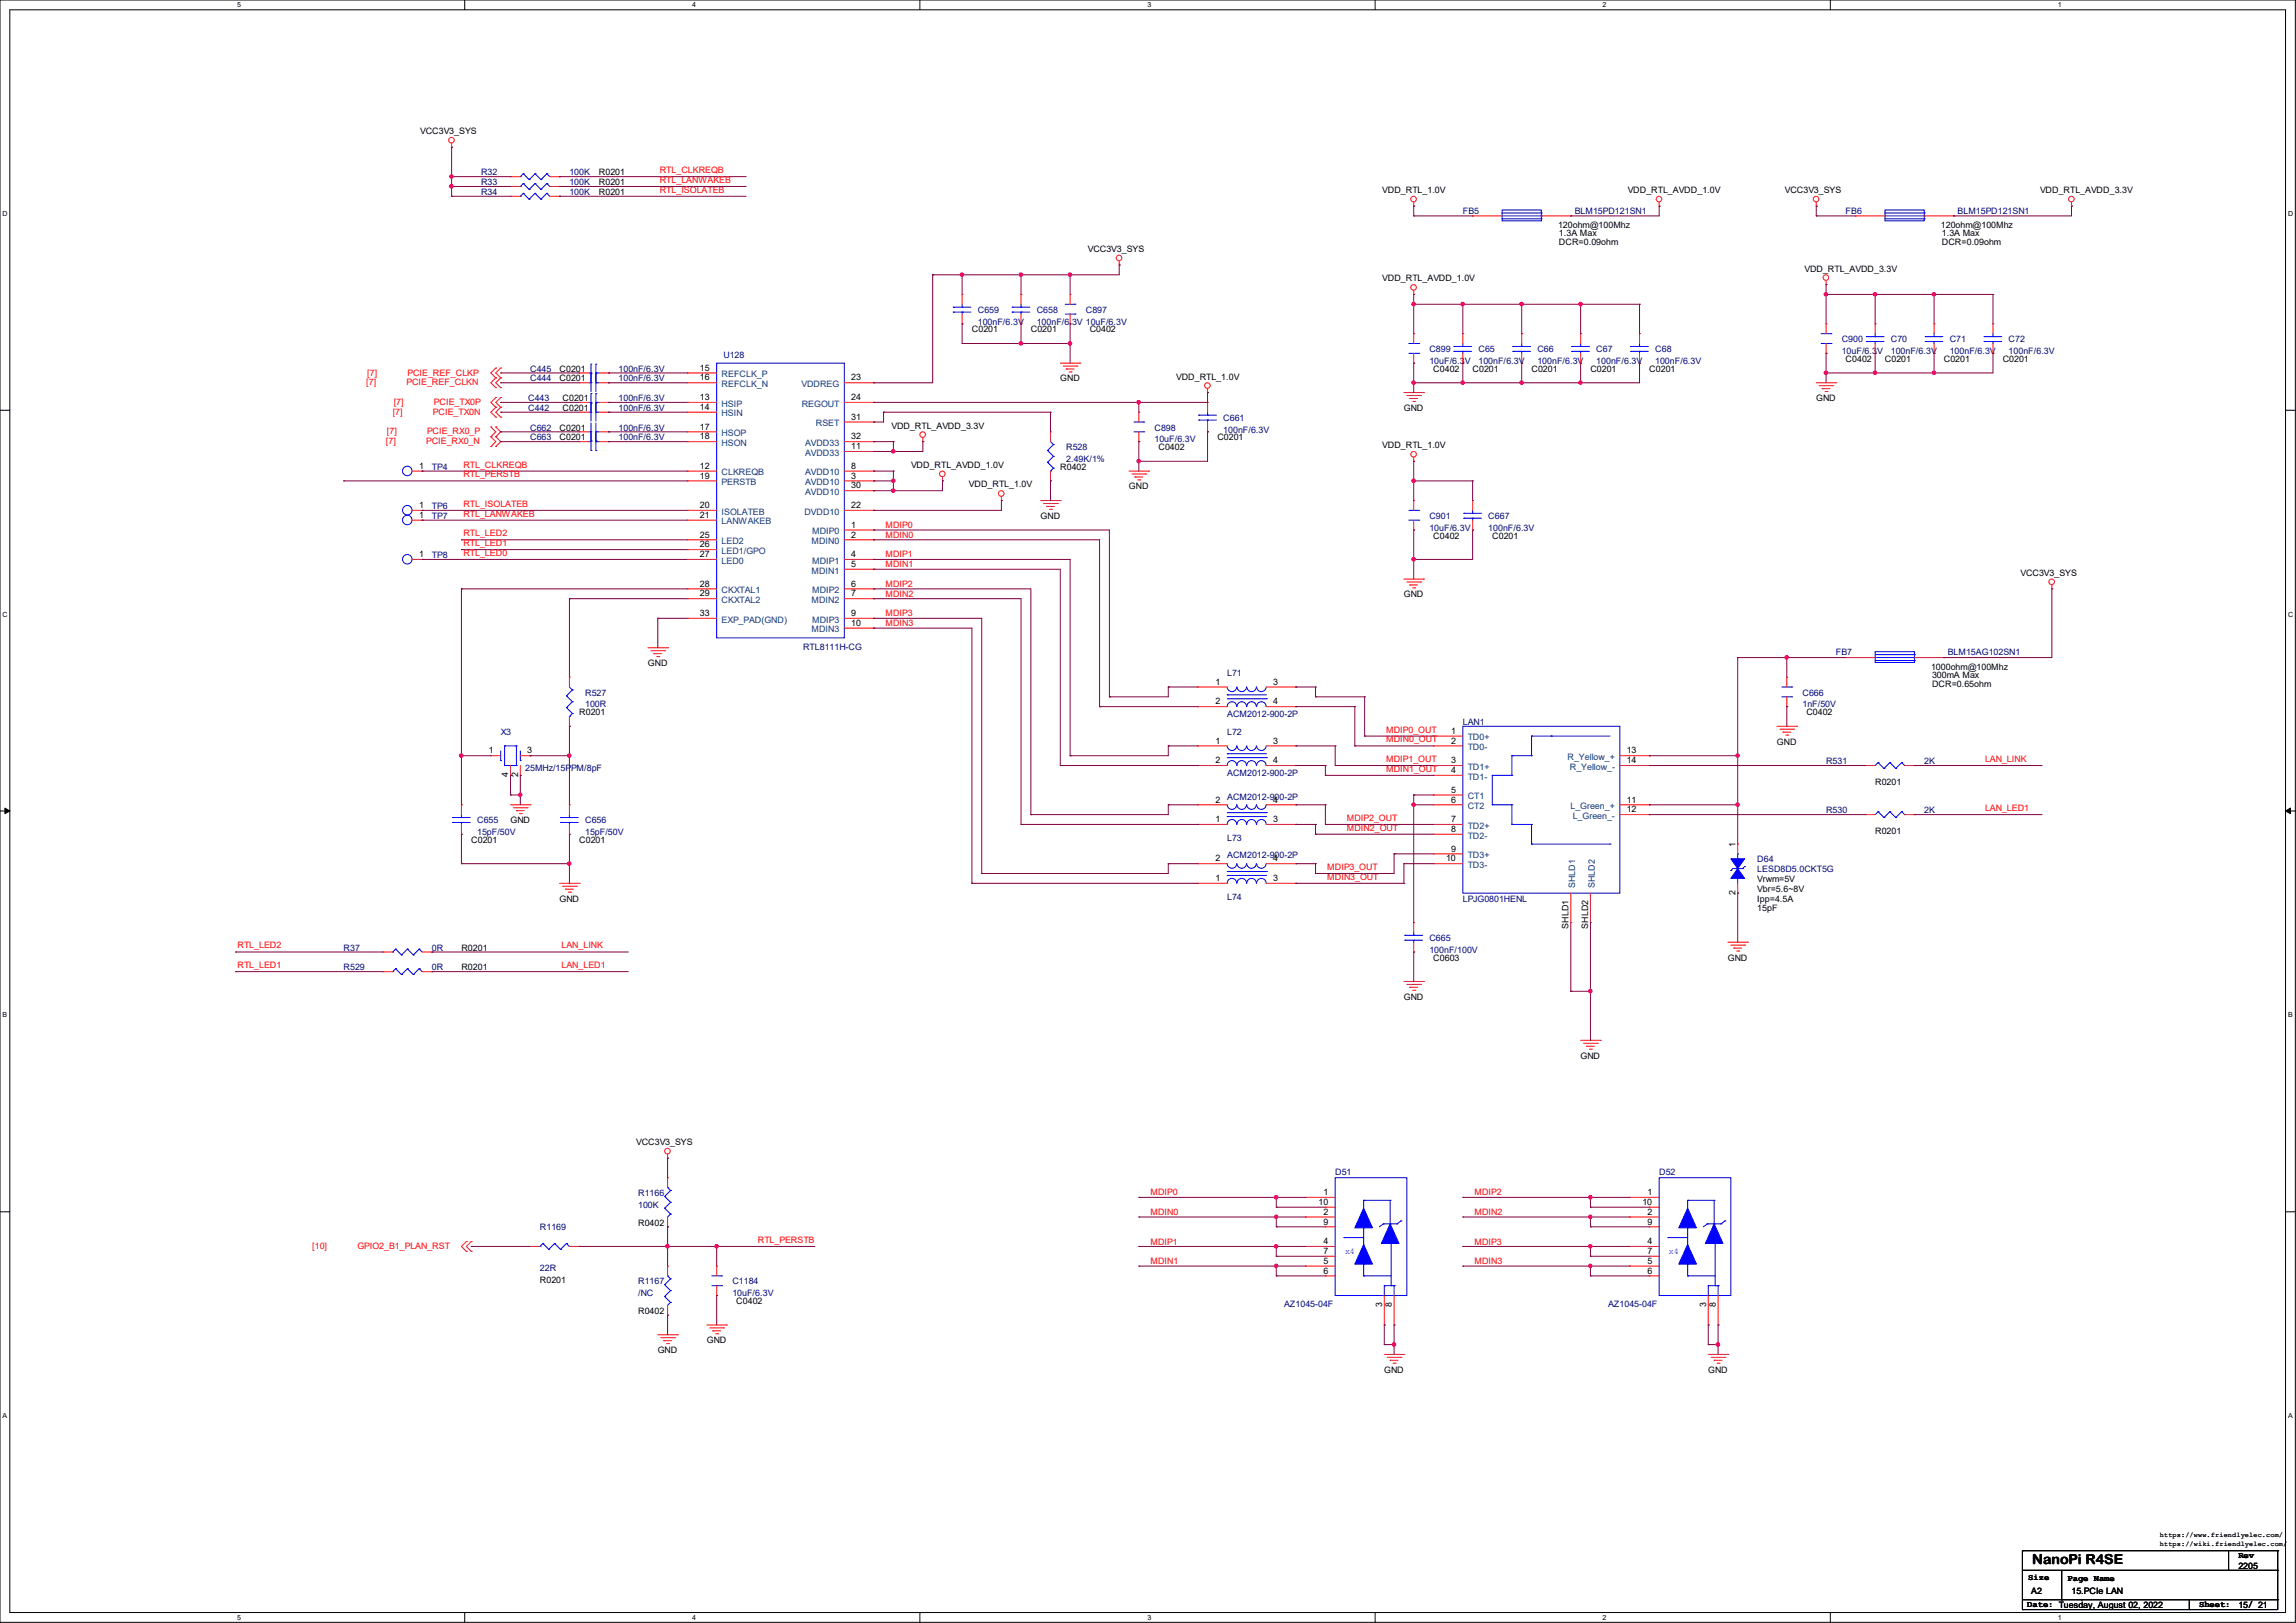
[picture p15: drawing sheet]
<svg xmlns="http://www.w3.org/2000/svg" width="297mm" height="210mm" viewBox="0 0 297 210" stroke-linecap="round" stroke-linejoin="round" font-family="sans-serif">
<defs><g id="words">
<text font-size="1.8" x="262.9" y="202.4">NanoPi R4SE</text>
<g font-size="1.1">
<text x="54.4" y="17.4">VCC3V3_SYS</text>
<text x="77.5" y="24">R0201</text>
<text x="77.5" y="22.7">R0201</text>
<text x="77.5" y="25.2">R0201</text>
<text x="178.8" y="25">VDD_RTL_1.0V</text>
<text x="201.5" y="29.5">120ohm@100Mhz</text>
<text x="210.6" y="25">VDD_RTL_AVDD_1.0V</text>
<text x="230.9" y="25">VCC3V3_SYS</text>
<text x="251.1" y="29.5">120ohm@100Mhz</text>
<text x="263.9" y="25">VDD_RTL_AVDD_3.3V</text>
<text x="140.7" y="32.6">VCC3V3_SYS</text>
<text x="201.7" y="30.6">1.3A Max</text>
<text x="201.7" y="31.7">DCR=0.09ohm</text>
<text x="233.4" y="35.1">VDD_RTL_AVDD_3.3V</text>
<text x="251.2" y="30.6">1.3A Max</text>
<text x="251.2" y="31.7">DCR=0.09ohm</text>
<text x="178.8" y="36.4">VDD_RTL_AVDD_1.0V</text>
<text x="90.5" y="48">15</text>
<text x="125.7" y="43">C0201</text>
<text x="133.3" y="43">C0201</text>
<text x="141" y="43">C0402</text>
<text x="238.8" y="46.8">C0402</text>
<text x="243.8" y="46.8">C0201</text>
<text x="251.5" y="46.8">C0201</text>
<text x="259.1" y="46.8">C0201</text>
<text x="72.4" y="49.4">C0201</text>
<text x="72.4" y="48.1">C0201</text>
<text x="72.8" y="51.9">C0201</text>
<text x="72.8" y="53.2">C0201</text>
<text x="90.5" y="51.8">13</text>
<text x="90.5" y="53">14</text>
<text x="90.5" y="49.2">16</text>
<text x="110.1" y="49.2">23</text>
<text x="110.1" y="51.8">24</text>
<text x="137.2" y="49.4">GND</text>
<text x="152.1" y="49.1">VDD_RTL_1.0V</text>
<text x="181.6" y="53.2">GND</text>
<text x="185.4" y="48.1">C0402</text>
<text x="190.5" y="48.1">C0201</text>
<text x="198.1" y="48.1">C0201</text>
<text x="205.7" y="48.1">C0201</text>
<text x="213.4" y="48.1">C0201</text>
<text x="234.9" y="51.9">GND</text>
<text x="72.4" y="55.7">C0201</text>
<text x="72.4" y="57">C0201</text>
<text x="90.5" y="55.6">17</text>
<text x="90.5" y="56.9">18</text>
<text x="110.1" y="58.1">11</text>
<text x="110.1" y="54.3">31</text>
<text x="110.1" y="56.9">32</text>
<text x="115.3" y="55.5">VDD_RTL_AVDD_3.3V</text>
<text x="149.9" y="58.3">C0402</text>
<text x="157.5" y="57">C0201</text>
<text x="178.8" y="58">VDD_RTL_1.0V</text>
<text x="54.2" y="60.7">1</text>
<text x="54.2" y="65.7">1</text>
<text x="90.5" y="60.7">12</text>
<text x="90.5" y="61.9">19</text>
<text x="90.5" y="65.7">20</text>
<text x="110.1" y="61.9">3</text>
<text x="110.1" y="60.7">8</text>
<text x="110.1" y="65.7">22</text>
<text x="110.1" y="63.2">30</text>
<text x="117.9" y="60.5">VDD_RTL_AVDD_1.0V</text>
<text x="125.3" y="63.1">VDD_RTL_1.0V</text>
<text x="137.2" y="60.8">R0402</text>
<text x="146" y="63.3">GND</text>
<text x="54.2" y="67">1</text>
<text x="90.5" y="67">21</text>
<text x="90.5" y="69.6">25</text>
<text x="90.5" y="70.8">26</text>
<text x="110.1" y="68.3">1</text>
<text x="110.1" y="69.6">2</text>
<text x="134.6" y="67.1">GND</text>
<text x="185.4" y="69.7">C0402</text>
<text x="193" y="69.7">C0201</text>
<text x="54.2" y="72.1">1</text>
<text x="90.5" y="72.1">27</text>
<text x="90.5" y="75.9">28</text>
<text x="90.5" y="77.2">29</text>
<text x="110.1" y="72.1">4</text>
<text x="110.1" y="73.4">5</text>
<text x="110.1" y="75.9">6</text>
<text x="110.1" y="77.2">7</text>
<text x="181.6" y="77.3">GND</text>
<text x="261.4" y="74.5">VCC3V3_SYS</text>
<text x="90.5" y="79.7">33</text>
<text x="110.1" y="79.7">9</text>
<text x="110.1" y="81">10</text>
<text x="83.8" y="86.2">GND</text>
<text x="157.2" y="88.6">1</text>
<text x="164.7" y="88.6">3</text>
<text x="249.8" y="86.7">1000ohm@100Mhz</text>
<text x="249.9" y="87.7">300mA Max</text>
<text x="249.9" y="88.9">DCR=0.65ohm</text>
<text x="74.9" y="92.5">R0201</text>
<text x="157.2" y="91.1">2</text>
<text x="164.7" y="91.1">4</text>
<text x="187.7" y="95">1</text>
<text x="233.7" y="92.5">C0402</text>
<text x="63.2" y="97.5">1</text>
<text x="65.7" y="100.6" transform="rotate(-90 65.7 100.6)">4</text>
<text x="67" y="100.6" transform="rotate(-90 67 100.6)">2</text>
<text x="68.2" y="97.5">3</text>
<text x="157.2" y="96.2">1</text>
<text x="157.2" y="98.8">2</text>
<text x="164.7" y="96.2">3</text>
<text x="164.7" y="98.8">4</text>
<text x="187.7" y="98.8">3</text>
<text x="187.7" y="100">4</text>
<text x="187.7" y="96.2">2</text>
<text x="210.4" y="97.5">13</text>
<text x="210.4" y="98.8">14</text>
<text x="229.9" y="96.4">GND</text>
<text x="242.6" y="101.6">R0201</text>
<text x="66" y="106.5">GND</text>
<text x="157.2" y="106.4">1</text>
<text x="157.2" y="103.8">2</text>
<text x="164.7" y="106.4">3</text>
<text x="164.7" y="103.8">4</text>
<text x="187.7" y="102.6">5</text>
<text x="187.7" y="103.8">6</text>
<text x="187.7" y="106.4">7</text>
<text x="187.7" y="107.7">8</text>
<text x="210.4" y="103.8">11</text>
<text x="210.4" y="105.1">12</text>
<text x="242.6" y="107.9">R0201</text>
<text x="61" y="109.1">C0201</text>
<text x="74.9" y="109.1">C0201</text>
<text x="157.2" y="111.5">2</text>
<text x="164.7" y="111.5">4</text>
<text x="187.1" y="111.5">10</text>
<text x="187.7" y="110.2">9</text>
<text x="224.5" y="109.6" transform="rotate(-90 224.5 109.6)">1</text>
<text x="72.4" y="116.7">GND</text>
<text x="157.2" y="114">1</text>
<text x="164.7" y="114">3</text>
<text x="224.5" y="115.8" transform="rotate(-90 224.5 115.8)">2</text>
<text x="227.3" y="114.1">Vrwm=5V</text>
<text x="227.3" y="115.4">Vbr=5.6~8V</text>
<text x="227.3" y="116.7">Ipp=4.5A</text>
<text x="227.3" y="117.9">15pF</text>
<text x="59.7" y="123">R0201</text>
<text x="59.7" y="125.6">R0201</text>
<text x="185.4" y="124.3">C0603</text>
<text x="202.9" y="120.2" transform="rotate(-90 202.9 120.2)">SHLD1</text>
<text x="205.4" y="120.2" transform="rotate(-90 205.4 120.2)">SHLD2</text>
<text x="223.5" y="124.3">GND</text>
<text x="181.6" y="129.4">GND</text>
<text x="204.5" y="137">GND</text>
<text x="82.3" y="148.2">VCC3V3_SYS</text>
<text x="170.6" y="155.9">10</text>
<text x="171.2" y="154.6">1</text>
<text x="212.5" y="155.9">10</text>
<text x="213.1" y="154.6">1</text>
<text x="82.5" y="158.6">R0402</text>
<text x="171.2" y="157.2">2</text>
<text x="171.2" y="161">4</text>
<text x="171.2" y="158.5">9</text>
<text x="213.1" y="157.2">2</text>
<text x="213.1" y="161">4</text>
<text x="213.1" y="158.5">9</text>
<text x="69.8" y="166.1">R0201</text>
<text x="171.2" y="163.5">5</text>
<text x="171.2" y="164.8">6</text>
<text x="171.2" y="162.3">7</text>
<text x="213.1" y="163.5">5</text>
<text x="213.1" y="164.8">6</text>
<text x="213.1" y="162.3">7</text>
<text x="82.5" y="170">R0402</text>
<text x="91.4" y="173.8">GND</text>
<text x="95.2" y="168.7">C0402</text>
<text x="178.8" y="169.2" transform="rotate(-90 178.8 169.2)">3</text>
<text x="180" y="169.2" transform="rotate(-90 180 169.2)">8</text>
<text x="220.7" y="169.2" transform="rotate(-90 220.7 169.2)">3</text>
<text x="222" y="169.2" transform="rotate(-90 222 169.2)">8</text>
<text x="85.1" y="175.1">GND</text>
<text x="179.1" y="177.6">GND</text>
<text x="221" y="177.6">GND</text>
<text x="289.6" y="203">2205</text>
<text x="289.6" y="201.6">Rev</text>
<text x="262.3" y="208">Date: Tuesday, August 02, 2022</text>
<text x="262.4" y="204.4">Size</text>
<text x="262.8" y="206.2">A2</text>
<text x="267.5" y="204.6">Page Name</text>
<text x="268" y="206.2">15.PCIe LAN</text>
<text x="284.5" y="208">Sheet:</text>
<text x="289.6" y="208.1">15/ 21</text>
</g>
<g font-size="1.1" fill="#00007f">
<text x="62.2" y="24">R33</text>
<text x="62.2" y="22.7">R32</text>
<text x="73.7" y="24">100K</text>
<text x="73.7" y="22.7">100K</text>
<text x="62.2" y="25.2">R34</text>
<text x="73.7" y="25.2">100K</text>
<text x="189.2" y="27.6">FB5</text>
<text x="203.7" y="27.6">BLM15PD121SN1</text>
<text x="238.8" y="27.6">FB6</text>
<text x="253.2" y="27.6">BLM15PD121SN1</text>
<text x="126.5" y="40.5">C659</text>
<text x="126.5" y="42">100nF/6.3V</text>
<text x="134.1" y="40.5">C658</text>
<text x="134.1" y="42">100nF/6.3V 10uF/6.3V</text>
<text x="140.5" y="40.5">C897</text>
<text x="93.6" y="46.3">U128</text>
<text x="184.9" y="45.6">C899</text>
<text x="184.9" y="47.1">10uF/6.3V</text>
<text x="191.3" y="45.6">C65</text>
<text x="191.3" y="47.1">100nF/6.3V</text>
<text x="198.9" y="45.6">C66</text>
<text x="198.9" y="47.1">100nF/6.3V</text>
<text x="206.5" y="45.6">C67</text>
<text x="206.5" y="47.1">100nF/6.3V</text>
<text x="214.1" y="45.6">C68</text>
<text x="214.1" y="47.1">100nF/6.3V</text>
<text x="238.2" y="44.3">C900</text>
<text x="238.2" y="45.8">10uF/6.3V</text>
<text x="244.6" y="44.3">C70</text>
<text x="244.6" y="45.8">100nF/6.3V</text>
<text x="252.2" y="44.3">C71</text>
<text x="252.2" y="45.8">100nF/6.3V</text>
<text x="259.8" y="44.3">C72</text>
<text x="259.8" y="45.8">100nF/6.3V</text>
<text x="68.3" y="51.9">C443</text>
<text x="68.3" y="53.2">C442</text>
<text x="68.6" y="49.4">C444</text>
<text x="68.6" y="48.1">C445</text>
<text x="80" y="51.9">100nF/6.3V</text>
<text x="80" y="53.2">100nF/6.3V</text>
<text x="80" y="49.4">100nF/6.3V</text>
<text x="80" y="48.1">100nF/6.3V</text>
<text x="68.6" y="55.7">C662</text>
<text x="68.6" y="57">C663</text>
<text x="80" y="55.7">100nF/6.3V</text>
<text x="80" y="57">100nF/6.3V</text>
<text x="137.9" y="58.3">R528</text>
<text x="137.9" y="59.8">2.49K/1%</text>
<text x="149.3" y="55.7">C898</text>
<text x="149.3" y="57.2">10uF/6.3V</text>
<text x="158.2" y="54.4">C661</text>
<text x="158.2" y="56">100nF/6.3V</text>
<text x="55.9" y="60.8">TP4</text>
<text x="55.9" y="65.9">TP6</text>
<text x="55.9" y="67.1">TP7</text>
<text x="184.9" y="67.1">C901</text>
<text x="184.9" y="68.7">10uF/6.3V</text>
<text x="192.5" y="67.1">C667</text>
<text x="192.5" y="68.7">100nF/6.3V</text>
<text x="55.9" y="72.2">TP8</text>
<text x="103.9" y="84.2">RTL8111H-CG</text>
<text x="158.7" y="87.5">L71</text>
<text x="237.5" y="84.8">FB7</text>
<text x="252" y="84.8">BLM15AG102SN1</text>
<text x="64.8" y="95.1">X3</text>
<text x="75.7" y="90">R527</text>
<text x="75.7" y="91.5">100R</text>
<text x="158.7" y="95.1">L72</text>
<text x="158.7" y="92.8">ACM2012-900-2P</text>
<text x="189.2" y="93.8">LAN1</text>
<text x="233.2" y="90">C666</text>
<text x="233.2" y="91.5">1nF/50V</text>
<text x="67.9" y="99.8">25MHz/15PPM/8pF</text>
<text x="158.7" y="100.4">ACM2012-900-2P</text>
<text x="236.2" y="98.9">R531</text>
<text x="248.9" y="98.9">2K</text>
<text x="61.7" y="106.5">C655</text>
<text x="75.7" y="106.5">C656</text>
<text x="158.7" y="103.5">ACM2012-900-2P</text>
<text x="236.2" y="105.2">R530</text>
<text x="248.9" y="105.2">2K</text>
<text x="61.7" y="108">15pF/50V</text>
<text x="75.7" y="108">15pF/50V</text>
<text x="158.7" y="111.1">ACM2012-900-2P</text>
<text x="158.7" y="108.8">L73</text>
<text x="227.3" y="111.6">D64</text>
<text x="227.3" y="112.9">LESD8D5.0CKT5G</text>
<text x="158.7" y="116.4">L74</text>
<text x="189.2" y="116.7">LPJG0801HENL</text>
<text x="44.4" y="123">R37</text>
<text x="44.4" y="125.6">R529</text>
<text x="55.9" y="123">0R</text>
<text x="55.9" y="125.6">0R</text>
<text x="184.9" y="121.8">C665</text>
<text x="184.9" y="123.3">100nF/100V</text>
<text x="82.5" y="154.8">R1166</text>
<text x="172.7" y="152">D51</text>
<text x="214.6" y="152">D52</text>
<text x="69.8" y="159.2">R1169</text>
<text x="82.5" y="156.3">100K</text>
<text x="69.8" y="164.4">22R</text>
<text x="82.5" y="166.2">R1167</text>
<text x="82.5" y="167.7">/NC</text>
<text x="94.7" y="166.2">C1184</text>
<text x="94.7" y="167.7">10uF/6.3V</text>
<text x="166.1" y="169.1">AZ1045-04F</text>
<text x="208" y="169.1">AZ1045-04F</text>
</g>
<g font-size="1.1" fill="#f00">
<text x="85.3" y="22.4">RTL_CLKREQB</text>
<text x="85.3" y="23.7">RTL_LANWAKEB</text>
<text x="85.3" y="24.9">RTL_ISOLATEB</text>
<text x="47.4" y="49.9">[7]</text>
<text x="47.5" y="48.6">[7]</text>
<text x="50.8" y="53.7">[7]</text>
<text x="50.9" y="52.4">[7]</text>
<text x="52.6" y="49.9">PCIE_REF_CLKN</text>
<text x="52.7" y="48.6">PCIE_REF_CLKP</text>
<text x="56" y="53.7">PCIE_TX0N</text>
<text x="56.1" y="52.4">PCIE_TX0P</text>
<text x="49.9" y="57.5">[7]</text>
<text x="50" y="56.2">[7]</text>
<text x="55.1" y="57.5">PCIE_RX0_N</text>
<text x="55.2" y="56.2">PCIE_RX0_P</text>
<text x="59.9" y="60.5">RTL_CLKREQB</text>
<text x="59.9" y="61.8">RTL_PERSTB</text>
<text x="59.9" y="65.6">RTL_ISOLATEB</text>
<text x="59.9" y="66.8">RTL_LANWAKEB</text>
<text x="59.9" y="69.4">RTL_LED2</text>
<text x="59.9" y="70.7">RTL_LED1</text>
<text x="59.9" y="71.9">RTL_LED0</text>
<text x="114.6" y="68.3">MDIP0</text>
<text x="114.6" y="69.6">MDIN0</text>
<text x="114.6" y="72.1">MDIP1</text>
<text x="114.6" y="73.4">MDIN1</text>
<text x="114.6" y="75.9">MDIP2</text>
<text x="114.6" y="77.2">MDIN2</text>
<text x="114.6" y="79.8">MDIP3</text>
<text x="114.6" y="81">MDIN3</text>
<text x="179.3" y="94.8">MDIP0_OUT</text>
<text x="179.3" y="96.1">MDIN0_OUT</text>
<text x="179.3" y="98.6">MDIP1_OUT</text>
<text x="179.3" y="99.9">MDIN1_OUT</text>
<text x="256.8" y="98.6">LAN_LINK</text>
<text x="174.2" y="106.2">MDIP2_OUT</text>
<text x="174.2" y="107.5">MDIN2_OUT</text>
<text x="256.8" y="104.9">LAN_LED1</text>
<text x="171.7" y="112.6">MDIP3_OUT</text>
<text x="171.7" y="113.8">MDIN3_OUT</text>
<text x="30.7" y="122.7">RTL_LED2</text>
<text x="30.7" y="125.3">RTL_LED1</text>
<text x="72.6" y="122.7">LAN_LINK</text>
<text x="72.6" y="125.3">LAN_LED1</text>
<text x="148.8" y="154.7">MDIP0</text>
<text x="190.7" y="154.7">MDIP2</text>
<text x="40.4" y="161.6">[10]</text>
<text x="46.2" y="161.6">GPIO2_B1_PLAN_RST</text>
<text x="98" y="160.8">RTL_PERSTB</text>
<text x="148.8" y="157.2">MDIN0</text>
<text x="148.8" y="161">MDIP1</text>
<text x="190.7" y="157.2">MDIN2</text>
<text x="190.7" y="161">MDIP3</text>
<text x="148.8" y="163.6">MDIN1</text>
<text x="190.7" y="163.6">MDIN3</text>
</g>
<g font-size="1.1" fill="#003f7f">
<text x="93.3" y="52.6">HSIP</text>
<text x="93.3" y="53.9">HSIN</text>
<text x="93.3" y="48.8">REFCLK_P</text>
<text x="93.3" y="50.1">REFCLK_N</text>
<text x="103.7" y="50.1">VDDREG</text>
<text x="103.7" y="52.6">REGOUT</text>
<text x="93.3" y="56.4">HSOP</text>
<text x="93.3" y="57.7">HSON</text>
<text x="104.1" y="59">AVDD33</text>
<text x="104.1" y="57.7">AVDD33</text>
<text x="105.5" y="55.2">RSET</text>
<text x="93.3" y="61.5">CLKREQB</text>
<text x="93.3" y="62.8">PERSTB</text>
<text x="104.1" y="62.8">AVDD10</text>
<text x="104.1" y="61.5">AVDD10</text>
<text x="104.1" y="64.1">AVDD10</text>
<text x="93.3" y="66.6">ISOLATEB</text>
<text x="93.3" y="67.9">LANWAKEB</text>
<text x="93.3" y="70.4">LED2</text>
<text x="93.3" y="71.7">LED1/GPO</text>
<text x="104.1" y="66.6">DVDD10</text>
<text x="105" y="70.4">MDIN0</text>
<text x="105.1" y="69.1">MDIP0</text>
<text x="93.3" y="72.9">LED0</text>
<text x="93.3" y="76.8">CKXTAL1</text>
<text x="105" y="74.2">MDIN1</text>
<text x="105.1" y="72.9">MDIP1</text>
<text x="105.1" y="76.8">MDIP2</text>
<text x="93.3" y="78">CKXTAL2</text>
<text x="93.3" y="80.6">EXP_PAD(GND)</text>
<text x="105" y="78">MDIN2</text>
<text x="105" y="81.8">MDIN3</text>
<text x="105.1" y="80.6">MDIP3</text>
<text x="189.9" y="95.8">TD0+</text>
<text x="189.9" y="99.6">TD1+</text>
<text x="189.9" y="100.9">TD1-</text>
<text x="189.9" y="97.1">TD0-</text>
<text x="202.8" y="98.3">R_Yellow_+</text>
<text x="203.1" y="99.6">R_Yellow_-</text>
<text x="189.9" y="103.4">CT1</text>
<text x="189.9" y="104.7">CT2</text>
<text x="189.9" y="107.2">TD2+</text>
<text x="203.2" y="104.7">L_Green_+</text>
<text x="203.4" y="106">L_Green_-</text>
<text x="189.9" y="111">TD3+</text>
<text x="189.9" y="112.3">TD3-</text>
<text x="189.9" y="108.5">TD2-</text>
<text x="203.8" y="114.9" transform="rotate(-90 203.8 114.9)">SHLD1</text>
<text x="206.3" y="114.9" transform="rotate(-90 206.3 114.9)">SHLD2</text>
</g>
<g font-size="1.1" fill="#00f">
<text x="174" y="162.3">x4</text>
<text x="215.9" y="162.3">x4</text>
</g>
<g font-size=".9">
<text x="30.7" y=".9">5</text>
<text x="89.5" y=".9">4</text>
<text x="148.4" y=".9">3</text>
<text x="207.3" y=".9">2</text>
<text x="266.2" y=".9">1</text>
<text x=".3" y="28">D</text>
<text x="296" y="28">D</text>
<text x=".3" y="79.8">C</text>
<text x="296" y="79.8">C</text>
<text x=".3" y="131.7">B</text>
<text x="296" y="131.7">B</text>
<text x=".3" y="183.5">A</text>
<text x="296" y="183.5">A</text>
<text x="279.4" y="200.1">https://wiki.friendlyelec.com/</text>
<text x="279.4" y="198.8">https://www.friendlyelec.com/</text>
<text x="30.7" y="209.6">5</text>
<text x="89.5" y="209.6">4</text>
<text x="148.4" y="209.6">3</text>
<text x="207.3" y="209.6">2</text>
<text x="266.2" y="209.6">1</text>
</g>
</g></defs>
<path d="M0 0h296.9v209.9h-296.9zM1.3 1.3h294.4v207.4h-294.4z" fill="none" stroke="#000" stroke-width=".13"/>
<g fill="#fff">
<path d="M30.7 .1h.5v1h-.5z"/>
<path d="M30.7 208.8h.5v1h-.5z"/>
</g>
<path d="M60.1 0v1.3M60.1 208.7v1.2" fill="none" stroke="#000" stroke-width=".13"/>
<g fill="#fff">
<path d="M89.5 .1h.5v1h-.5z"/>
<path d="M89.5 208.8h.5v1h-.5z"/>
</g>
<path d="M119 0v1.3M119 208.7v1.2" fill="none" stroke="#000" stroke-width=".13"/>
<g fill="#fff">
<path d="M148.4 .1h.5v1h-.5z"/>
<path d="M148.4 208.8h.5v1h-.5z"/>
</g>
<path d="M177.9 0v1.3M177.9 208.7v1.2" fill="none" stroke="#000" stroke-width=".13"/>
<g fill="#fff">
<path d="M207.3 .1h.5v1h-.5z"/>
<path d="M207.3 208.8h.5v1h-.5z"/>
</g>
<path d="M236.8 0v1.3M236.8 208.7v1.2" fill="none" stroke="#000" stroke-width=".13"/>
<g fill="#fff">
<path d="M266.2 .1h.5v1h-.5z"/>
<path d="M266.2 208.8h.5v1h-.5z"/>
<path d="M.3 27.2h.7v1h-.7z"/>
<path d="M296 27.2h.6v1h-.6z"/>
<path d="M.3 79h.7v1h-.7z"/>
<path d="M296 79h.6v1h-.6z"/>
</g>
<path d="M0 53.1h1.3M295.7 53.1h1.2" fill="none" stroke="#000" stroke-width=".13"/>
<g fill="#fff">
<path d="M.3 130.9h.6v1h-.6z"/>
<path d="M296 130.9h.6v1h-.6z"/>
</g>
<path d="M0 104.9h1.3M295.7 104.9h1.2" fill="none" stroke="#000" stroke-width=".13"/>
<path d="M.6 104.6l.7 .3-.7 .4zM295.7 104.9l.6-.3v.7z" fill="#000" stroke="#000" stroke-width=".13"/>
<g fill="#fff">
<path d="M.3 182.7h.6v1h-.6z"/>
<path d="M296 182.7h.5v1h-.5z"/>
</g>
<g fill="none" stroke="#000" stroke-width=".13">
<path d="M0 156.8h1.3M295.7 156.8h1.2M261.6 208.3h.1M261.6 200.7h.1M261.6 203.2h33M261.6 200.7v7.6M261.6 207h33M261.6 200.7h33M266.7 207h.1M266.7 203.2v3.8M269.2 207h.1M283.2 208.3h.1"/>
<path d="M283.2 207v1.3M288.3 203.2h.1M288.3 200.7v2.5M294.6 203.2h.1M294.6 200.7h.1M294.6 207h.1M294.6 200.7v7.6h-33"/>
</g>
<g fill="none" stroke="#f00" stroke-width=".13">
<path d="M58.4 19h.1M58.4 18.5v.5M66 24.1h.1M66 25.4h.1M66 22.9h.1M66 24.1h1.3M66 25.4h1.3M66 22.9h1.3M71.1 24.1h1.3M71.1 25.4h1.3M71.1 22.9h1.3M72.4 24.1h.1"/>
<path d="M72.4 25.4h.1M72.4 22.9h.1M124.5 38.1h.1M124.5 38.1v1.3M132.1 38.1h.1M132.1 38.1v1.3M138.4 38.1h.1M138.4 38.1v1.3M144.8 34.3h.1M144.8 33.8v.5M182.9 26.7h.1M182.9 38.1h.1"/>
<path d="M182.9 26.2v.5M182.9 37.6v.5M190.5 27.9h.1M190.5 27.9h3.8M199.4 27.9h3.8M203.2 27.9h.1M214.6 26.7h.1M214.6 26.2v.5M235 26.7h.1M235 26.2v.5M236.2 36.8h.1M236.2 36.3v.5"/>
<path d="M240 27.9h.1M240 27.9h3.8M248.9 27.9h3.8M252.7 27.9h.1M268 26.7h.1M268 26.2v.5M63.5 57.8h.1M63.5 56.5h.1M63.5 55.2h.1M63.5 56.5l.6 .6-.6 .7M63.5 55.2l.6 .7-.6 .6M64.1 52.7h.1"/>
<path d="M64.1 51.4h.1M64.1 54h.1M64.1 56.5h.1M64.1 57.8h.1M64.1 55.2h.1M64.1 48.9h.1M64.1 47.6h.1M64.1 50.2h.1M64.1 51.4l-.6 .7 .6 .6M64.1 52.7l-.6 .6 .6 .7M64.1 56.5l.7 .6-.7 .7M64.1 55.2l.7 .7-.7 .6"/>
<path d="M64.1 47.6l-.6 .7 .6 .6M64.1 48.9l-.6 .6 .6 .7M64.8 52.7h.1M64.8 51.4h.1M64.8 54h.1M64.8 48.9h.1M64.8 47.6h.1M64.8 50.2h.1M64.8 51.4l-.7 .7 .7 .6M64.8 52.7l-.7 .6 .7 .7M64.8 47.6l-.7 .7 .7 .6M64.8 48.9l-.7 .6 .7 .7"/>
<path d="M74.9 52.1h.1M74.9 55.9h.1M74.9 49.5h.1M74.9 53.3h.1M74.9 48.3h.1M74.9 57.1h.1M74.9 49.5h1.3M74.9 52.1h1.3M74.9 55.9h1.3M74.9 53.3h1.3M74.9 48.3h1.3M74.9 57.1h1.3"/>
<path d="M77.5 49.5h1.2M77.5 52.1h1.2M77.5 55.9h1.2M77.5 53.3h1.2M77.5 48.3h1.2M77.5 57.1h1.2M78.7 52.1h.1M78.7 55.9h.1M78.7 49.5h.1M78.7 53.3h.1M78.7 48.3h.1M78.7 57.1h.1"/>
<path d="M88.9 52.1h.1M88.9 53.3h.1M88.9 48.3h.1M88.9 49.5h.1M88.9 55.9h.1M88.9 57.1h.1M88.9 49.5h3.8M88.9 52.1h3.8M88.9 55.9h3.8M88.9 53.3h3.8M88.9 48.3h3.8M88.9 57.1h3.8"/>
<path d="M109.2 49.5h3.8M109.2 52.1h3.8M109.2 58.4h3.8M109.2 57.1h3.8M109.2 54.6h3.8M113 58.4h.1M113 49.5h.1M113 52.1h.1M113 54.6h.1M113 57.1h.1M119.4 57.1h.1M119.4 56.6v.5"/>
<path d="M124.5 41.9h.1M124.5 40.6v1.3M132.1 41.9h.1M132.1 40.6v1.3M135.9 55.9h.1M135.9 55.9v1.2M137.2 47h2.5M137.5 47.4h1.8M137.9 47.8h.1M137.9 47.8h1M138.3 48.1h.3M138.4 41.9h.1"/>
<path d="M138.4 40.6v1.3M138.6 48.1h.1M139.3 47.4h.1M139.7 47h.1M147.3 57.1h.1M147.3 53.3h.1M147.3 53.3v1.3M147.3 55.9v1.2M156.2 50.8h.1M156.2 55.9h.1M156.2 52.1h.1M156.2 50.3v.5"/>
<path d="M156.2 52.1v1.2M156.2 54.6v1.3M181.6 50.8h2.6M182 51.2h1.8M182.4 51.6h.1M182.4 51.6h1M182.8 51.9h.2M182.9 59.7h.1M182.9 47h.1M182.9 43.2h.1M182.9 43.2v1.2M182.9 45.7v1.3"/>
<path d="M182.9 59.2v.5M183 51.9h.1M183.8 51.2h.1M184.2 50.8h.1M189.2 47h.1M189.2 43.2h.1M189.2 43.2v1.2M189.2 45.7v1.3M196.9 47h.1M196.9 43.2h.1M196.9 43.2v1.2M196.9 45.7v1.3"/>
<path d="M204.5 47h.1M204.5 43.2h.1M204.5 43.2v1.2M204.5 45.7v1.3M212.1 47h.1M212.1 43.2h.1M212.1 43.2v1.2M212.1 45.7v1.3M235 49.5h2.5M235.3 49.9h1.8M235.7 50.3h.1M235.7 50.3h1"/>
<path d="M236.1 50.7h.2M236.2 45.7h.1M236.2 41.9h.1M236.2 41.9v1.3M236.2 44.4v1.3M236.3 50.7h.1M237.1 49.9h.1M237.5 49.5h.1M242.6 45.7h.1M242.6 41.9h.1M242.6 41.9v1.3M242.6 44.4v1.3"/>
<path d="M250.2 45.7h.1M250.2 41.9h.1M250.2 41.9v1.3M250.2 44.4v1.3M257.8 45.7h.1M257.8 41.9h.1M257.8 41.9v1.3M257.8 44.4v1.3M53.3 61h1.3M53.3 67.3h1.3M53.3 72.4h1.3M53.3 66h1.3"/>
<path d="M54.6 67.3h.1M54.6 61h.1M54.6 72.4h.1M54.6 66h.1M88.9 61h.1M88.9 62.2h.1M88.9 66h.1M88.9 67.3h.1M88.9 69.9h.1M88.9 71.1h.1M88.9 72.4h.1M88.9 76.2h.1"/>
<path d="M88.9 77.5h.1M88.9 61h3.8M88.9 67.3h3.8M88.9 69.9h3.8M88.9 62.2h3.8M88.9 72.4h3.8M88.9 76.2h3.8M88.9 77.5h3.8M88.9 66h3.8M88.9 71.1h3.8M109.2 61h3.8M109.2 68.6h3.8"/>
<path d="M109.2 69.9h3.8M109.2 62.2h3.8M109.2 72.4h3.8M109.2 73.7h3.8M109.2 76.2h3.8M109.2 77.5h3.8M109.2 66h3.8M109.2 63.5h3.8M113 68.6h.1M113 69.9h.1M113 62.2h.1M113 72.4h.1"/>
<path d="M113 73.7h.1M113 76.2h.1M113 77.5h.1M113 61h.1M113 66h.1M113 63.5h.1M121.9 62.2h.1M121.9 61.7v.5M129.5 64.8h.1M129.5 64.3v.5M134.6 64.8h2.6M135 65.2h1.8"/>
<path d="M135.4 65.5h.1M135.4 65.5h1M135.8 65.9h.2M135.9 62.2h.1M135.9 61v1.2M136 65.9h.1M136.8 65.2h.1M137.2 64.8h.1M146.1 61h2.5M146.4 61.3h1.8M146.8 61.7h.1M146.8 61.7h1"/>
<path d="M147.2 62.1h.2M147.4 62.1h.1M148.2 61.3h.1M148.6 61h.1M181.6 74.9h2.6M182 75.3h1.8M182.4 75.7h.1M182.4 75.7h1M182.8 76.1h.2M182.9 68.6h.1M182.9 64.8h.1M182.9 64.8v1.2"/>
<path d="M182.9 67.3v1.3M183 76.1h.1M183.8 75.3h.1M184.2 74.9h.1M190.5 68.6h.1M190.5 64.8h.1M190.5 64.8v1.2M190.5 67.3v1.3M265.4 76.2h.1M265.4 75.7v.5M63.5 97.8h.1M63.5 97.8h1.3"/>
<path d="M66 99.1v1.2M67.3 97.8h1.3M67.3 99.1v1.2M68.6 97.8h.1M73.7 87.6h.1M73.7 94h.1M73.7 87.6v1.3M73.7 92.7v1.3M83.8 83.8h2.6M84.2 84.2h1.8M84.6 84.6h.1M84.6 84.6h1"/>
<path d="M85 85h.2M85.2 85h.1M86 84.2h.1M86.4 83.8h.1M88.9 80h.1M88.9 80h3.8M109.2 80h3.8M109.2 81.3h3.8M113 80h.1M113 81.3h.1M154.9 96.5h.1M154.9 99.1h.1"/>
<path d="M154.9 88.9h.1M154.9 91.4h.1M154.9 96.5h3.9M154.9 99.1h3.9M154.9 88.9h3.9M154.9 91.4h3.9M163.8 96.5h3.8M163.8 99.1h3.8M163.8 88.9h3.8M163.8 91.4h3.8M167.6 96.5h.1M167.6 99.1h.1"/>
<path d="M167.6 88.9h.1M167.6 91.4h.1M185.4 99.1h.1M185.4 95.3h.1M185.4 96.5h.1M185.4 96.5h3.8M185.4 99.1h3.8M185.4 95.3h3.8M209.6 99.1h3.8M209.6 97.8h3.8M213.4 97.8h.1M213.4 99.1h.1"/>
<path d="M229.9 94h2.5M230.3 94.4h1.7M230.6 94.7h.1M230.6 94.7h1M231 95.1h.3M231.1 91.4h.1M231.1 87.6h.1M231.1 87.6v1.3M231.1 90.2v1.2M231.3 95.1h.1M232 94.4h.1M232.4 94h.1"/>
<path d="M238.8 85.1h.1M238.8 85.1h3.8M241.3 99.1h.1M241.3 99.1h1.3M246.4 99.1h1.3M247.7 99.1h.1M247.7 85.1h3.8M251.5 85.1h.1M59.7 108h.1M59.7 104.1h.1M59.7 104.1v1.3M59.7 106.7v1.3"/>
<path d="M66 100.3h.1M66 104.1h2.6M66.4 104.5h1.8M66.8 104.9h.1M66.8 104.9h1M67.2 105.3h.2M67.3 100.3h.1M67.4 105.3h.1M68.2 104.5h.1M68.6 104.1h.1M72.4 114.3h2.5M72.8 114.7h1.7"/>
<path d="M73.2 115.1h.1M73.2 115.1h1M73.5 115.4h.3M73.7 108h.1M73.7 104.1h.1M73.7 104.1v1.3M73.7 106.7v1.3M73.8 115.4h.1M74.5 114.7h.1M74.9 114.3h.1M154.9 114.3h.1M154.9 111.8h.1"/>
<path d="M154.9 106.7h.1M154.9 104.1h.1M154.9 114.3h3.9M154.9 104.1h3.9M154.9 111.8h3.9M154.9 106.7h3.9M163.8 114.3h3.8M163.8 104.1h3.8M163.8 111.8h3.8M163.8 106.7h3.8M167.6 114.3h.1M167.6 111.8h.1"/>
<path d="M167.6 106.7h.1M167.6 104.1h.1M182.9 119.4h.1M182.9 119.4v1.3M185.4 102.9h.1M185.4 104.1h.1M185.4 110.5h.1M185.4 111.8h.1M185.4 106.7h.1M185.4 108h.1M185.4 100.3h.1M185.4 104.1h3.8"/>
<path d="M185.4 111.8h3.8M185.4 106.7h3.8M185.4 102.9h3.8M185.4 110.5h3.8M185.4 108h3.8M185.4 100.3h3.8M203.2 119.4h.1M203.2 115.6v3.8M205.7 119.4h.1M205.7 115.6v3.8M209.6 104.1h3.8M209.6 105.4h3.8"/>
<path d="M213.4 104.1h.1M213.4 105.4h.1M224.8 109.2h.1M224.8 115.6h.1M224.8 109.2v1.3M224.8 114.3v1.3M241.3 105.4h.1M241.3 105.4h1.3M246.4 105.4h1.3M247.7 105.4h.1M49.5 123.2h.1M49.5 125.7h.1"/>
<path d="M49.5 123.2h1.3M49.5 125.7h1.3M54.6 123.2h1.3M54.6 125.7h1.3M55.9 123.2h.1M55.9 125.7h.1M181.6 127h2.6M182 127.4h1.8M182.4 127.8h.1M182.4 127.8h1M182.8 128.1h.2M182.9 123.2h.1"/>
<path d="M182.9 121.9v1.3M183 128.1h.1M183.8 127.4h.1M184.2 127h.1M204.5 134.6h2.5M204.9 135h1.7M205.2 135.4h.1M205.2 135.4h1M205.6 135.8h.3M205.9 135.8h.1M206.6 135h.1M207 134.6h.1"/>
<path d="M223.5 121.9h2.6M223.9 122.3h1.8M224.3 122.7h.1M224.3 122.7h1M224.7 123.1h.2M224.9 123.1h.1M225.7 122.3h.1M226.1 121.9h.1M86.4 149.9h.1M86.4 158.8h.1M86.4 152.4h.1M86.4 149.4v.5"/>
<path d="M86.4 152.4v1.3M86.4 157.5v1.3M168.9 154.9h.1M168.9 157.5h.1M168.9 154.9h3.8M168.9 157.5h3.8M171.5 158.8h.1M171.5 156.2h.1M171.5 158.8h1.2M171.5 156.2h1.2M210.8 154.9h.1M210.8 157.5h.1"/>
<path d="M210.8 154.9h3.8M210.8 157.5h3.8M213.4 158.8h.1M213.4 156.2h.1M213.4 158.8h1.2M213.4 156.2h1.2M60.3 161.9h.1M60.3 160.7h.1M60.3 160.7l-.6 .6 .6 .6M61 161.9h.1M61 160.7h.1M61 160.7l-.7 .6 .7 .6"/>
<path d="M68.6 161.3h.1M68.6 161.3h1.3M73.7 161.3h1.2M74.9 161.3h.1M85.1 172.7h2.5M85.5 173.1h1.7M85.9 173.5h.1M85.9 173.5h1M86.2 173.9h.3M86.4 170.2h.1M86.4 163.8h.1M86.4 163.8v1.3"/>
<path d="M86.4 168.9v1.3M86.5 173.9h.1M87.2 173.1h.1M87.6 172.7h.1M91.4 171.5h2.6M91.8 171.8h1.8M92.2 172.2h.1M92.2 172.2h1M92.6 172.6h.2M92.7 167.6h.1M92.7 163.8h.1M92.7 163.8v1.3"/>
<path d="M92.7 166.4v1.2M92.8 172.6h.1M93.6 171.8h.1M94 171.5h.1M168.9 161.3h.1M168.9 163.8h.1M168.9 161.3h3.8M168.9 163.8h3.8M171.5 165.1h.1M171.5 162.6h.1M171.5 165.1h1.2M171.5 162.6h1.2"/>
<path d="M179.1 171.5h.1M179.1 175.3h2.5M179.1 167.6v3.9M179.5 175.6h1.7M179.8 176h.1M179.8 176h1M180.2 176.4h.3M180.3 171.5h.1M180.3 167.6v3.9M180.5 176.4h.1M181.2 175.6h.1M181.6 175.3h.1"/>
<path d="M210.8 161.3h.1M210.8 163.8h.1M210.8 161.3h3.8M210.8 163.8h3.8M213.4 165.1h.1M213.4 162.6h.1M213.4 165.1h1.2M213.4 162.6h1.2M221 171.5h.1M221 175.3h2.5M221 167.6v3.9M221.4 175.6h1.7"/>
<path d="M221.7 176h.1M221.7 176h1.1M222.1 176.4h.3M222.3 171.5h.1M222.3 167.6v3.9M222.4 176.4h.1M223.1 175.6h.1M223.5 175.3h.1"/>
<circle cx="58.4" cy="18.1" r=".36"/>
<circle cx="144.8" cy="33.4" r=".36"/>
<circle cx="182.9" cy="37.2" r=".36"/>
<circle cx="182.9" cy="25.8" r=".36"/>
<circle cx="214.6" cy="25.8" r=".36"/>
<circle cx="234.9" cy="25.8" r=".36"/>
<circle cx="236.2" cy="35.9" r=".36"/>
<circle cx="267.9" cy="25.8" r=".36"/>
<circle cx="119.4" cy="56.2" r=".36"/>
<circle cx="156.2" cy="49.9" r=".36"/>
<circle cx="182.9" cy="58.8" r=".36"/>
<circle cx="121.9" cy="61.3" r=".36"/>
<circle cx="129.5" cy="63.9" r=".36"/>
<circle cx="265.4" cy="75.3" r=".36"/>
<circle cx="86.3" cy="148.9" r=".36"/>
</g>
<g fill="none" stroke="#00f" stroke-width=".13">
<path d="M67.3 24.1h.1M67.3 25.4h.1M67.3 22.9h.1M67.7 23.7h.1M67.7 25h.1M67.7 22.5h.1M67.7 23.7l.8 .8M67.7 23.7l-.4 .4M67.7 25l.8 .8M67.7 25l-.4 .4M67.7 22.5l.8 .7M67.7 22.5l-.4 .4"/>
<path d="M68.5 24.5h.1M68.5 25.8h.1M68.5 23.2h.1M69.2 23.7h.1M69.2 25h.1M69.2 22.5h.1M69.2 23.7l.8 .8M69.2 23.7l-.7 .8M69.2 25l.8 .8M69.2 25l-.7 .8M69.2 22.5l.8 .7M69.2 22.5l-.7 .7"/>
<path d="M70 24.5h.1M70 25.8h.1M70 23.2h.1M70.7 23.7h.1M70.7 25h.1M70.7 22.5h.1M70.7 23.7l.4 .4M70.7 23.7l-.7 .8M70.7 25l.4 .4M70.7 25l-.7 .8M70.7 22.5l.4 .4M70.7 22.5l-.7 .7"/>
<path d="M123.3 39.8h.1M123.3 39.8h2.3M124.5 39.8h.1M124.5 39.4v.4M130.9 39.8h.1M130.9 39.8h2.3M132.1 39.8h.1M132.1 39.4v.4M137.8 39.4h1.3M139.1 39.4h.1M194.3 27.2h5.1v1.4h-5.1zM194.3 27.9h5.1"/>
<path d="M194.3 27.6h5.1M194.3 28.3h5.1M199.4 27.9h.1M199.4 27.6h.1M199.4 28.3h.1M243.8 27.2h5.1v1.4h-5.1zM243.8 27.9h5.1M243.8 27.6h5.1M243.8 28.3h5.1M248.9 27.9h.1M248.9 27.6h.1M248.9 28.3h.1"/>
<path d="M76.2 52.1h.3M76.2 55.9h.3M76.2 49.5h.3M76.2 53.3h.3M76.2 48.3h.3M76.2 57.1h.3M76.5 52.1h.1M76.5 50.9h.1M76.5 55.9h.1M76.5 57h.1M76.5 49.5h.1M76.5 48.4h.1"/>
<path d="M76.5 53.3h.1M76.5 52.2h.1M76.5 48.3h.1M76.5 47.1h.1M76.5 57.1h.1M76.5 58.3h.1M76.5 47.1v3.6M76.5 50.9v3.6M76.5 54.7v3.6M77.1 50.9h.1M77.1 52.1h.1M77.1 57h.1"/>
<path d="M77.1 55.9h.1M77.1 48.4h.1M77.1 49.5h.1M77.1 52.2h.1M77.1 53.3h.1M77.1 47.1h.1M77.1 48.3h.1M77.1 58.3h.1M77.1 57.1h.1M77.1 52.1h.4M77.1 47.1v3.6M77.1 50.9v3.6"/>
<path d="M77.1 54.7v3.6M77.1 55.9h.4M77.1 49.5h.4M77.1 53.3h.4M77.1 48.3h.4M77.1 57.1h.4M92.7 47h16.5v35.6h-16.5zM123.3 40.4h.1M123.3 40.4h2.3M124.5 40.4h.1M124.5 40.4v.2M130.9 40.4h.1"/>
<path d="M130.9 40.4h2.3M132.1 40.4h.1M132.1 40.4v.2M135.5 58.3h.1M135.5 59.8h.1M135.5 58.3l.8 .8M135.5 59.8l.8 .8M135.9 57.1l.4 .4M136.3 57.5h.1M136.3 59.1h.1M136.3 57.5l-.8 .8M136.3 59.1l-.8 .7"/>
<path d="M137.8 40.6h1.3M139.1 40.6h.1M146.7 55.9h1.3M146.7 54.6h1.3M148 55.9h.1M148 54.6h.1M155.1 53.7h.1M155.1 54.4h.1M155.1 53.7h2.3M155.1 54.4h2.3M156.2 54.4h.1M156.2 53.7h.1"/>
<path d="M156.2 53.3v.4M156.2 54.4v.2M182.2 45.7h1.3M182.2 44.4h1.3M183.5 45.7h.1M183.5 44.4h.1M188.1 44.8h.1M188.1 45.5h.1M188.1 44.8h2.3M188.1 45.5h2.3M189.2 45.5h.1M189.2 44.8h.1"/>
<path d="M189.2 44.4v.4M189.2 45.5v.2M195.7 44.8h.1M195.7 45.5h.1M195.7 44.8h2.3M195.7 45.5h2.3M196.9 45.5h.1M196.9 44.8h.1M196.9 44.4v.4M196.9 45.5v.2M203.3 44.8h.1M203.3 45.5h.1"/>
<path d="M203.3 44.8h2.3M203.3 45.5h2.3M204.5 45.5h.1M204.5 44.8h.1M204.5 44.4v.4M204.5 45.5v.2M210.9 44.8h.1M210.9 45.5h.1M210.9 44.8h2.3M210.9 45.5h2.3M212.1 45.5h.1M212.1 44.8h.1"/>
<path d="M212.1 44.4v.4M212.1 45.5v.2M235.6 44.4h1.3M235.6 43.2h1.3M236.9 44.4h.1M236.9 43.2h.1M241.4 43.6h.1M241.4 44.2h.1M241.4 43.6h2.3M241.4 44.2h2.3M242.6 44.2h.1M242.6 43.6h.1"/>
<path d="M242.6 43.2v.4M242.6 44.2v.2M249 43.6h.1M249 44.2h.1M249 43.6h2.3M249 44.2h2.3M250.2 44.2h.1M250.2 43.6h.1M250.2 43.2v.4M250.2 44.2v.2M256.7 43.6h.1M256.7 44.2h.1"/>
<path d="M256.7 43.6h2.3M256.7 44.2h2.3M257.8 44.2h.1M257.8 43.6h.1M257.8 43.2v.4M257.8 44.2v.2M135.9 61h.1M136.3 60.6h.1M136.3 60.6l-.4 .4M182.2 67.3h1.3M182.2 66h1.3M183.5 67.3h.1"/>
<path d="M183.5 66h.1M189.4 66.4h.1M189.4 67.1h.1M189.4 66.4h2.2M189.4 67.1h2.2M190.5 67.1h.1M190.5 66.4h.1M190.5 66v.4M190.5 67.1v.2M64.8 98.4h.1M64.8 97.2v1.2M65.3 99.1h.1"/>
<path d="M65.3 96.5h.1M65.3 96.5v2.6M65.3 99.1h1.5M65.3 96.5h1.5M66.8 99.1h.1M66.8 96.5h.1M66.8 96.5v2.6M67.3 98.4h.1M67.3 97.2v1.2M73.3 90h.1M73.3 91.6h.1M73.3 90l.7 .8"/>
<path d="M73.3 91.6l.7 .7M73.7 92.7h.1M73.7 88.9l.3 .4M74 89.3h.1M74 90.8h.1M74 92.3h.1M74 89.3l-.7 .7M74 90.8l-.7 .8M74 92.3l-.3 .4M158.8 97.5h.1M158.8 89.9h.1M158.8 98h5"/>
<path d="M158.8 97.5h5M158.8 90.4h5M158.8 89.9h5M160 99.1a.61 .61 0 0 0-.6-.7 .61 .61 0 0 0-.6 .7M160 96.5a.61 .61 0 0 1-.6 .6 .61 .61 0 0 1-.6-.6M160 91.4a.61 .61 0 0 0-.6-.6 .61 .61 0 0 0-.6 .6M160 88.9a.61 .61 0 0 1-.6 .6 .61 .61 0 0 1-.6-.6M161.2 99.1a.61 .61 0 0 0-.6-.7 .61 .61 0 0 0-.6 .7M161.2 96.5a.61 .61 0 0 1-.6 .6 .61 .61 0 0 1-.6-.6M161.2 91.4a.61 .61 0 0 0-.6-.6 .61 .61 0 0 0-.6 .6M161.2 88.9a.61 .61 0 0 1-.6 .6 .61 .61 0 0 1-.6-.6M162.5 99.1a.61 .61 0 0 0-.6-.7 .61 .61 0 0 0-.6 .7"/>
<path d="M162.5 96.5a.61 .61 0 0 1-.6 .6 .61 .61 0 0 1-.6-.6M162.5 91.4a.61 .61 0 0 0-.6-.6 .61 .61 0 0 0-.6 .6M162.5 88.9a.61 .61 0 0 1-.6 .6 .61 .61 0 0 1-.6-.6M163.8 99.1a.61 .61 0 0 0-.6-.7 .61 .61 0 0 0-.6 .7M163.8 96.5a.61 .61 0 0 1-.6 .6 .61 .61 0 0 1-.6-.6M163.8 91.4a.61 .61 0 0 0-.6-.6 .61 .61 0 0 0-.6 .6M163.8 88.9a.61 .61 0 0 1-.6 .6 .61 .61 0 0 1-.6-.6M163.8 98h.1M163.8 90.4h.1M189.2 94h20.4v21.6h-20.4zM195.6 97.8h.1M195.6 97.8h2.5"/>
<path d="M195.6 97.8v2.5M198.1 95.3h.1M198.1 97.8h.1M198.1 95.3h10.2M198.1 95.3v2.5M200.7 95.3h.1M230.5 90.2h1.3M230.5 88.9h1.3M231.8 90.2h.1M231.8 88.9h.1M242.6 84.3h5.1v1.4h-5.1zM242.6 85.1h5.1"/>
<path d="M242.6 84.7h5.1M242.6 85.5h5.1M243 98.7h.1M243 98.7l-.4 .4M243 98.7l.7 .7M243.7 99.4h.1M244.5 98.7h.1M244.5 98.7l-.8 .7M244.5 98.7l.7 .7M245.2 99.4h.1M246 98.7h.1M246 98.7l-.8 .7"/>
<path d="M246 98.7l.4 .4M246.4 99.1h.1M247.7 85.1h.1M247.7 84.7h.1M247.7 85.5h.1M58.5 105.8h.1M58.5 106.4h.1M58.5 105.8h2.3M58.5 106.4h2.3M59.7 106.4h.1M59.7 105.8h.1M59.7 105.4v.4"/>
<path d="M59.7 106.4v.3M72.5 105.8h.1M72.5 106.4h.1M72.5 105.8h2.3M72.5 106.4h2.3M73.7 106.4h.1M73.7 105.8h.1M73.7 105.4v.4M73.7 106.4v.3M158.8 113.3h.1M158.8 105.7h.1M158.8 112.8h5"/>
<path d="M158.8 113.3h5M158.8 105.2h5M158.8 105.7h5M160 111.8a.61 .61 0 0 1-.6 .6 .61 .61 0 0 1-.6-.6M160 114.3a.61 .61 0 0 0-.6-.6 .61 .61 0 0 0-.6 .6M160 104.1a.61 .61 0 0 1-.6 .6 .61 .61 0 0 1-.6-.6M160 106.7a.61 .61 0 0 0-.6-.7 .61 .61 0 0 0-.6 .7M161.2 111.8a.61 .61 0 0 1-.6 .6 .61 .61 0 0 1-.6-.6M161.2 114.3a.61 .61 0 0 0-.6-.6 .61 .61 0 0 0-.6 .6M161.2 104.1a.61 .61 0 0 1-.6 .6 .61 .61 0 0 1-.6-.6M161.2 106.7a.61 .61 0 0 0-.6-.7 .61 .61 0 0 0-.6 .7M162.5 111.8a.61 .61 0 0 1-.6 .6 .61 .61 0 0 1-.6-.6"/>
<path d="M162.5 114.3a.61 .61 0 0 0-.6-.6 .61 .61 0 0 0-.6 .6M162.5 104.1a.61 .61 0 0 1-.6 .6 .61 .61 0 0 1-.6-.6M162.5 106.7a.61 .61 0 0 0-.6-.7 .61 .61 0 0 0-.6 .7M163.8 111.8a.61 .61 0 0 1-.6 .6 .61 .61 0 0 1-.6-.6M163.8 114.3a.61 .61 0 0 0-.6-.6 .61 .61 0 0 0-.6 .6M163.8 104.1a.61 .61 0 0 1-.6 .6 .61 .61 0 0 1-.6-.6M163.8 106.7a.61 .61 0 0 0-.6-.7 .61 .61 0 0 0-.6 .7M163.8 112.8h.1M163.8 105.2h.1M193 100.3h.1M193 104.1h.1M193 100.3h2.6"/>
<path d="M193 100.3v3.8M193 104.1h2.6M195.6 100.3h.1M195.6 104.1h.1M195.6 106.7h.1M195.6 104.1v2.6M195.6 106.7h2.5M198.1 106.7h.1M198.1 109.2h.1M198.1 106.7v2.5M198.1 109.2h10.2M208.3 109.2h.1"/>
<path d="M223.9 112.6h.1M224.8 113.2h.1M224.8 110.5h.1M224.8 110.5v1.1M224.8 113.2v1.1M225.4 112.4h.1M225.4 112.4h-1.2l-.3 .2M225.7 112.1h.1M225.7 112.1l-.3 .3M243 105h.1M243 105l-.4 .4M243 105l.7 .8"/>
<path d="M243.7 105.8h.1M244.5 105h.1M244.5 105l-.8 .8M244.5 105l.7 .8M245.2 105.8h.1M246 105h.1M246 105l-.8 .8M246 105l.4 .4M246.4 105.4h.1M50.8 123.2h.1M50.8 125.7h.1M51.2 122.8h.1"/>
<path d="M51.2 125.3h.1M51.2 122.8l.7 .8M51.2 122.8l-.4 .4M51.2 125.3l.7 .8M51.2 125.3l-.4 .4M51.9 123.6h.1M51.9 126.1h.1M52.7 122.8h.1M52.7 125.3h.1M52.7 122.8l.8 .8M52.7 122.8l-.8 .8M52.7 125.3l.8 .8"/>
<path d="M52.7 125.3l-.8 .8M53.5 123.6h.1M53.5 126.1h.1M54.2 122.8h.1M54.2 125.3h.1M54.2 122.8l.4 .4M54.2 122.8l-.7 .8M54.2 125.3l.4 .4M54.2 125.3l-.7 .8M181.7 121h.1M181.7 121.7h.1M181.7 121h2.3"/>
<path d="M181.7 121.7h2.3M182.9 121.7h.1M182.9 121h.1M182.9 120.7v.3M182.9 121.7v.2M86 156.3h.1M86 154.8h.1M86 156.3l.7 .8M86 154.8l.7 .8M86.4 153.7h.1M86.4 153.7l.3 .4M86.7 157.1h.1"/>
<path d="M86.7 155.6h.1M86.7 154.1h.1M86.7 157.1l-.3 .4M86.7 155.6l-.7 .7M86.7 154.1l-.7 .7M172.7 152.4h9.3v15.2h-9.3zM176.4 158.9h.1M176.4 155.3h.1M176.4 155.3v1M176.4 158.9v2.3M176.4 155.3h3.4M178.9 158.4h.1"/>
<path d="M178.9 158.4h1.8M178.9 158.4l-.5 .4M179.8 155.3h.1M179.8 158.4h.1M179.8 155.3v3.1M180.7 158.4h.1M181.2 158h.1M181.2 158l-.5 .4M214.6 152.4h9.3v15.2h-9.3zM218.3 158.9h.1M218.3 155.3h.1M218.3 155.3h3.4"/>
<path d="M218.3 155.3v1M218.3 158.9v2.3M220.9 158.4h.1M220.9 158.4h1.7M220.9 158.4l-.6 .4M221.7 155.3h.1M221.7 158.4h.1M221.7 155.3v3.1M222.6 158.4h.1M223.1 158h.1M223.1 158l-.5 .4M69.9 161.3h.1"/>
<path d="M70.2 160.9h.1M70.2 160.9l.8 .8M70.2 160.9l-.3 .4M71 161.7h.1M71.8 160.9h.1M71.8 160.9l.7 .8M71.8 160.9l-.8 .8M72.5 161.7h.1M73.3 160.9h.1M73.3 160.9l.4 .4M73.3 160.9l-.8 .8M86 167.8h.1"/>
<path d="M86 166.2h.1M86 167.8l.7 .7M86 166.2l.7 .8M86.4 165.1h.1M86.4 165.1l.3 .4M86.7 168.5h.1M86.7 167h.1M86.7 165.5h.1M86.7 168.5l-.3 .4M86.7 167l-.7 .8M86.7 165.5l-.7 .7M92.1 165.1h1.2"/>
<path d="M92.1 166.4h1.2M93.3 166.4h.1M93.3 165.1h.1M173.9 160.1h.1M173.9 160.1h2.5M176.4 165.1h.1M176.4 163.6h.1M176.4 163.6v1.5M176.4 165.1h3.6M179.1 166.4h.1M179.1 166.4v1.2M179.1 166.4h1.2"/>
<path d="M180 166.4h.1M180 160.9v5.5M180.3 166.4h.1M180.3 166.4v1.2M215.8 160.1h.1M215.8 160.1h2.5M218.3 165.1h.1M218.3 163.6h.1M218.3 165.1h3.6M218.3 163.6v1.5M221 166.4h.1M221 166.4h1.3"/>
<path d="M221 166.4v1.2M221.9 166.4h.1M221.9 160.9v5.5M222.3 166.4h.1M222.3 166.4v1.2"/>
<circle cx="52.7" cy="66" r=".61"/>
<circle cx="52.7" cy="60.9" r=".61"/>
<circle cx="52.7" cy="67.3" r=".61"/>
<circle cx="52.7" cy="72.4" r=".61"/>
</g>
<g fill="#00f" stroke="#00f" stroke-width=".13">
<path d="M179.8 158.4l1.2 2.5h-2.3z" fill-rule="evenodd"/>
<path d="M176.4 156.3l1.1 2.6h-2.2z" fill-rule="evenodd"/>
<path d="M176.4 161l1.1 2.6h-2.2z" fill-rule="evenodd"/>
<path d="M221.7 158.4l1.2 2.5h-2.3z" fill-rule="evenodd"/>
<path d="M218.3 156.3l1.2 2.6h-2.3z" fill-rule="evenodd"/>
<path d="M218.3 161l1.2 2.6h-2.3z" fill-rule="evenodd"/>
<path d="M224.8 112.4l.9 1.3h-1.8z" fill-rule="evenodd"/>
<path d="M223.9 111.1h1.8l-.9 1.3z" fill-rule="evenodd"/>
</g>
<g fill="none" stroke="#7f003f" stroke-width=".13">
<path d="M58.4 19h.1M58.4 19v6.4M58.4 22.9h.1M58.4 24.1h.1M58.4 25.4h.1M58.4 22.9h7.6M58.4 24.1h7.6M58.4 25.4h7.6M72.4 22.9h.1M72.4 24.1h.1M72.4 25.4h.1M72.4 22.9h24.1"/>
<path d="M72.4 24.1h24.1M72.4 25.4h24.1M120.7 35.6h.1M120.7 35.6v13.9h-7.7M124.5 35.6h.1M124.5 35.6v2.5M132.1 35.6h.1M132.1 35.6v2.5M138.4 35.6h.1M138.4 35.6v2.5M144.8 34.3h.1M144.8 34.3v1.3h-24.1"/>
<path d="M182.9 26.7h.1M182.9 27.9h.1M182.9 38.1h.1M182.9 39.4h.1M182.9 27.9h7.6M182.9 26.7v1.2M182.9 38.1v5.1M182.9 39.4h29.2M189.2 39.4h.1M189.2 39.4v3.8M196.9 39.4h.1M196.9 39.4v3.8"/>
<path d="M203.2 27.9h.1M204.5 39.4h.1M204.5 39.4v3.8M212.1 39.4h.1M212.1 39.4v3.8M214.6 26.7h.1M214.6 26.7v1.2h-11.4M235 27.9h.1M235 26.7h.1M235 27.9h5M235 26.7v1.2M236.2 36.8h.1"/>
<path d="M236.2 38.1h.1M236.2 36.8v5.1M236.2 38.1h21.6M242.6 38.1h.1M242.6 38.1v3.8M250.2 38.1h.1M250.2 38.1v3.8M252.7 27.9h.1M257.8 38.1h.1M257.8 38.1v3.8M268 26.7h.1M268 26.7v1.2h-15.3"/>
<path d="M64.8 57.1h.1M64.8 55.9h.1M64.8 52.1h.1M64.8 53.3h.1M64.8 49.5h.1M64.8 48.3h.1M64.8 57.1h10.1M64.8 48.3h10.1M64.8 52.1h10.1M64.8 49.5h10.1M64.8 53.3h10.1M64.8 55.9h10.1"/>
<path d="M78.7 55.9h.1M78.7 57.1h.1M78.7 48.3h.1M78.7 49.5h.1M78.7 52.1h.1M78.7 53.3h.1M78.7 57.1h10.2M78.7 48.3h10.2M78.7 52.1h10.2M78.7 49.5h10.2M78.7 53.3h10.2M78.7 55.9h10.2"/>
<path d="M113 57.1h.1M113 58.4h.1M113 52.1h.1M113 54.6h.1M113 49.5h.1M113 57.1h2.6M114.3 53.3h.1M114.3 53.3v1.3h-1.3M114.3 53.3h21.6M115.6 57.1h.1M115.6 58.4h.1M115.6 57.1v1.3"/>
<path d="M119.4 57.1h.1M119.4 57.1v1.3h-6.4M124.5 44.4h.1M124.5 41.9h.1M124.5 41.9v2.5M124.5 44.4h13.9M132.1 44.4h.1M132.1 41.9h.1M132.1 41.9v2.5M135.9 53.3h.1M135.9 53.3v2.6M138.4 41.9h.1"/>
<path d="M138.4 44.4h.1M138.4 41.9v5.1M147.3 52.1h.1M147.3 57.1h.1M147.3 59.7h.1M147.3 52.1v1.2M147.3 57.1v3.9M156.2 50.8h.1M156.2 55.9h.1M156.2 50.8v1.3h-43.2M156.2 55.9v3.8h-8.9M182.9 47h.1"/>
<path d="M182.9 49.5h.1M182.9 59.7h.1M182.9 47v3.8M182.9 59.7v5.1M189.2 47h.1M189.2 49.5h.1M189.2 47v2.5M196.9 47h.1M196.9 49.5h.1M196.9 47v2.5M204.5 47h.1M204.5 49.5h.1"/>
<path d="M204.5 47v2.5M212.1 47h.1M212.1 47v2.5h-29.2M236.2 45.7h.1M236.2 48.3h.1M236.2 45.7v3.8M242.6 45.7h.1M242.6 48.3h.1M242.6 45.7v2.6M250.2 45.7h.1M250.2 48.3h.1M250.2 45.7v2.6"/>
<path d="M257.8 45.7h.1M257.8 45.7v2.6h-21.6M44.5 62.2h.1M44.5 62.2h44.4M54.6 61h.1M54.6 67.3h.1M54.6 66h.1M54.6 72.4h.1M54.6 72.4h34.3M54.6 66h34.3M54.6 61h34.3M54.6 67.3h34.3"/>
<path d="M59.7 76.2h.1M59.7 69.9h.1M59.7 71.1h.1M59.7 69.9h29.2M59.7 76.2h29.2M59.7 76.2v27.9M59.7 71.1h29.2M73.7 77.5h.1M73.7 77.5h15.2M73.7 77.5v10.1M113 68.6h.1M113 69.9h.1"/>
<path d="M113 72.4h.1M113 73.7h.1M113 76.2h.1M113 77.5h.1M113 66h.1M113 63.5h.1M113 61h.1M113 62.2h.1M113 68.6h30.5v21.6M113 69.9h29.2v21.5M113 72.4h25.4v25.4M113 73.7h24.2v25.4"/>
<path d="M113 76.2h20.4v29.2M113 77.5h19.1v29.2M113 61h2.6M113 62.2h2.6M115.6 63.5h.1M115.6 61h.1M115.6 62.2h.1M115.6 61v2.5M121.9 62.2h.1M121.9 62.2v1.3h-8.9M129.5 64.8h.1M129.5 64.8v1.2h-16.5"/>
<path d="M135.9 62.2h.1M135.9 62.2v2.6M182.9 72.4h.1M182.9 62.2h.1M182.9 68.6h.1M182.9 68.6v6.3M182.9 62.2h7.6M190.5 68.6h.1M190.5 62.2h.1M190.5 68.6v3.8h-7.6M190.5 62.2v2.6M265.4 76.2h.1"/>
<path d="M265.4 76.2v8.9h-13.9M59.7 97.8h.1M59.7 97.8h3.8M68.6 97.8h.1M68.6 97.8h5.1M73.7 97.8h.1M73.7 94h.1M73.7 94v10.1M85.1 80h.1M85.1 80h3.8M85.1 80v3.8M113 80h.1"/>
<path d="M113 81.3h.1M113 80h14v33M113 81.3h12.7v33M137.2 99.1h.1M137.2 99.1h17.7M138.4 97.8h.1M142.2 91.4h.1M142.2 91.4h12.7M143.5 90.2h.1M151.1 88.9h.1M151.1 96.5h.1M151.1 96.5v1.3h-12.7"/>
<path d="M151.1 88.9h3.8M151.1 88.9v1.3h-7.6M151.1 96.5h3.8M154.9 99.1h.1M167.6 88.9h.1M167.6 91.4h.1M167.6 96.5h.1M167.6 99.1h.1M167.6 99.1h3.9M167.6 88.9h2.6M167.6 91.4h7.7M167.6 96.5h5.1"/>
<path d="M170.2 88.9h.1M170.2 90.2h.1M170.2 88.9v1.3M170.2 90.2h6.3M171.5 99.1h.1M171.5 99.1v1.2M172.7 96.5h.1M172.7 99.1h.1M172.7 99.1h12.7M172.7 96.5v2.6M175.3 91.4h.1M175.3 96.5h.1"/>
<path d="M175.3 91.4v5.1M175.3 96.5h10.1M176.5 90.2h.1M176.5 95.3h.1M176.5 90.2v5.1M176.5 95.3h8.9M213.4 99.1h.1M213.4 97.8h.1M213.4 97.8h11.4M213.4 99.1h27.9M224.8 85.1h.1M224.8 97.8h.1"/>
<path d="M224.8 85.1v24.1M224.8 85.1h14M231.1 85.1h.1M231.1 91.4h.1M231.1 85.1v2.5M231.1 91.4v2.6M247.7 99.1h.1M247.7 99.1h16.5M251.5 85.1h.1M59.7 111.8h.1M59.7 108h.1M59.7 108v3.8"/>
<path d="M59.7 111.8h14M66 100.3h.1M66 102.9h.1M66 100.3v2.6M66 102.9h1.3M67.3 100.3h.1M67.3 102.9h.1M67.3 100.3v3.8M73.7 108h.1M73.7 111.8h.1M73.7 108v6.3M125.7 114.3h.1"/>
<path d="M125.7 114.3h29.2M127 113h.1M132.1 106.7h.1M132.1 106.7h22.8M133.4 105.4h.1M151.1 104.1h.1M151.1 111.8h.1M151.1 104.1v1.3h-17.7M151.1 104.1h3.8M151.1 111.8h3.8M151.1 111.8v1.2h-24.1M154.9 106.7h.1"/>
<path d="M167.6 104.1h.1M167.6 106.7h.1M167.6 111.8h.1M167.6 114.3h.1M167.6 104.1h3.9M167.6 111.8h2.6M167.6 106.7h2.6M167.6 114.3h14M170.2 106.7h.1M170.2 108h.1M170.2 111.8h.1M170.2 113h.1"/>
<path d="M170.2 106.7v1.3M170.2 111.8v1.2M170.2 108h15.2M171.5 100.3h.1M171.5 104.1h.1M171.5 106.7h.1M171.5 104.1v2.6M171.5 100.3h13.9M171.5 106.7h13.9M180.3 110.5h.1M180.3 110.5v2.5h-10.1M180.3 110.5h5.1"/>
<path d="M181.6 111.8h.1M181.6 114.3h.1M181.6 111.8h3.8M181.6 111.8v2.5M182.9 104.1h.1M182.9 102.9h.1M182.9 104.1h2.5M182.9 102.9h2.5M182.9 102.9v16.5M203.2 119.4v8.9M205.7 119.4v15.2M213.4 105.4h.1"/>
<path d="M213.4 104.1h.1M213.4 105.4h27.9M213.4 104.1h11.4M224.8 104.1h.1M224.8 115.6h.1M224.8 115.6v6.3M247.7 105.4h.1M247.7 105.4h16.5M30.5 123.2h.1M30.5 125.7h.1M30.5 123.2h19M30.5 125.7h19"/>
<path d="M55.9 123.2h.1M55.9 125.7h.1M55.9 123.2h25.4M55.9 125.7h25.4M182.9 123.2h.1M182.9 123.2v3.8M203.2 128.3h.1M203.2 128.3h2.5M205.7 128.3h.1M86.4 149.9h.1M86.4 158.8h.1M86.4 149.9v2.5"/>
<path d="M86.4 158.8v5M147.3 154.9h.1M147.3 157.5h.1M147.3 154.9h21.6M147.3 157.5h21.6M165.1 156.2h.1M165.1 154.9h.1M165.1 158.8h.1M165.1 157.5h.1M165.1 156.2h6.4M165.1 154.9v1.3M165.1 157.5v1.3"/>
<path d="M165.1 158.8h6.4M189.2 154.9h.1M189.2 157.5h.1M189.2 154.9h21.6M189.2 157.5h21.6M205.7 156.2h.1M205.7 154.9h.1M205.7 158.8h.1M205.7 157.5h.1M205.7 154.9v1.3M205.7 157.5v1.3M205.7 156.2h7.7"/>
<path d="M205.7 158.8h7.7M61 161.3h.1M61 161.3h7.6M74.9 161.3h.1M74.9 161.3h30.5M86.4 161.3h.1M86.4 170.2h.1M86.4 170.2v2.5M92.7 161.3h.1M92.7 167.6h.1M92.7 161.3v2.5M92.7 167.6v3.9"/>
<path d="M147.3 161.3h.1M147.3 163.8h.1M147.3 161.3h21.6M147.3 163.8h21.6M165.1 162.6h.1M165.1 161.3h.1M165.1 165.1h.1M165.1 163.8h.1M165.1 161.3v1.3M165.1 163.8v1.3M165.1 162.6h6.4M165.1 165.1h6.4"/>
<path d="M179.1 174h.1M179.1 171.5h.1M179.1 174h1.2M179.1 171.5v2.5M180.3 171.5h.1M180.3 174h.1M180.3 171.5v3.8M189.2 161.3h.1M189.2 163.8h.1M189.2 161.3h21.6M189.2 163.8h21.6M205.7 162.6h.1"/>
<path d="M205.7 161.3h.1M205.7 165.1h.1M205.7 163.8h.1M205.7 161.3v1.3M205.7 163.8v1.3M205.7 162.6h7.7M205.7 165.1h7.7M221 171.5h.1M221 174h.1M221 174h1.3M221 171.5v2.5M222.3 171.5h.1"/>
<path d="M222.3 174h.1M222.3 171.5v3.8"/>
</g>
<g fill="#f0f" stroke="#f0f" stroke-width=".13">
<circle cx="224.8" cy="104.1" r=".23"/>
<circle cx="73.6" cy="97.8" r=".23"/>
<circle cx="73.6" cy="111.7" r=".23"/>
<circle cx="59.7" cy="97.8" r=".23"/>
<circle cx="67.3" cy="102.8" r=".23"/>
<circle cx="138.4" cy="35.5" r=".23"/>
<circle cx="132.1" cy="35.5" r=".23"/>
<circle cx="124.4" cy="35.5" r=".23"/>
<circle cx="138.4" cy="44.4" r=".23"/>
<circle cx="132.1" cy="44.4" r=".23"/>
<circle cx="236.2" cy="38.1" r=".23"/>
<circle cx="250.2" cy="38.1" r=".23"/>
<circle cx="242.5" cy="38.1" r=".23"/>
<circle cx="242.5" cy="48.2" r=".23"/>
<circle cx="236.2" cy="48.2" r=".23"/>
<circle cx="250.2" cy="48.2" r=".23"/>
<circle cx="115.5" cy="58.4" r=".23"/>
<circle cx="147.3" cy="59.7" r=".23"/>
<circle cx="147.3" cy="52" r=".23"/>
<circle cx="189.2" cy="39.3" r=".23"/>
<circle cx="182.9" cy="39.3" r=".23"/>
<circle cx="204.4" cy="39.3" r=".23"/>
<circle cx="196.8" cy="39.3" r=".23"/>
<circle cx="182.9" cy="104.1" r=".23"/>
<circle cx="205.7" cy="128.2" r=".23"/>
<circle cx="189.2" cy="49.5" r=".23"/>
<circle cx="182.9" cy="49.5" r=".23"/>
<circle cx="204.4" cy="49.5" r=".23"/>
<circle cx="196.8" cy="49.5" r=".23"/>
<circle cx="224.8" cy="97.8" r=".23"/>
<circle cx="231.1" cy="85.1" r=".23"/>
<circle cx="115.5" cy="63.5" r=".23"/>
<circle cx="115.5" cy="62.2" r=".23"/>
<circle cx="182.9" cy="62.2" r=".23"/>
<circle cx="182.9" cy="72.4" r=".23"/>
<circle cx="58.4" cy="24.1" r=".23"/>
<circle cx="58.4" cy="22.8" r=".23"/>
<circle cx="180.3" cy="174" r=".23"/>
<circle cx="165.1" cy="154.9" r=".23"/>
<circle cx="165.1" cy="157.5" r=".23"/>
<circle cx="165.1" cy="161.3" r=".23"/>
<circle cx="165.1" cy="163.8" r=".23"/>
<circle cx="222.2" cy="174" r=".23"/>
<circle cx="205.7" cy="154.9" r=".23"/>
<circle cx="205.7" cy="157.5" r=".23"/>
<circle cx="205.7" cy="161.3" r=".23"/>
<circle cx="205.7" cy="163.8" r=".23"/>
<circle cx="86.3" cy="161.3" r=".23"/>
<circle cx="92.7" cy="161.3" r=".23"/>
</g>
<use href="#words"/>
</svg>
